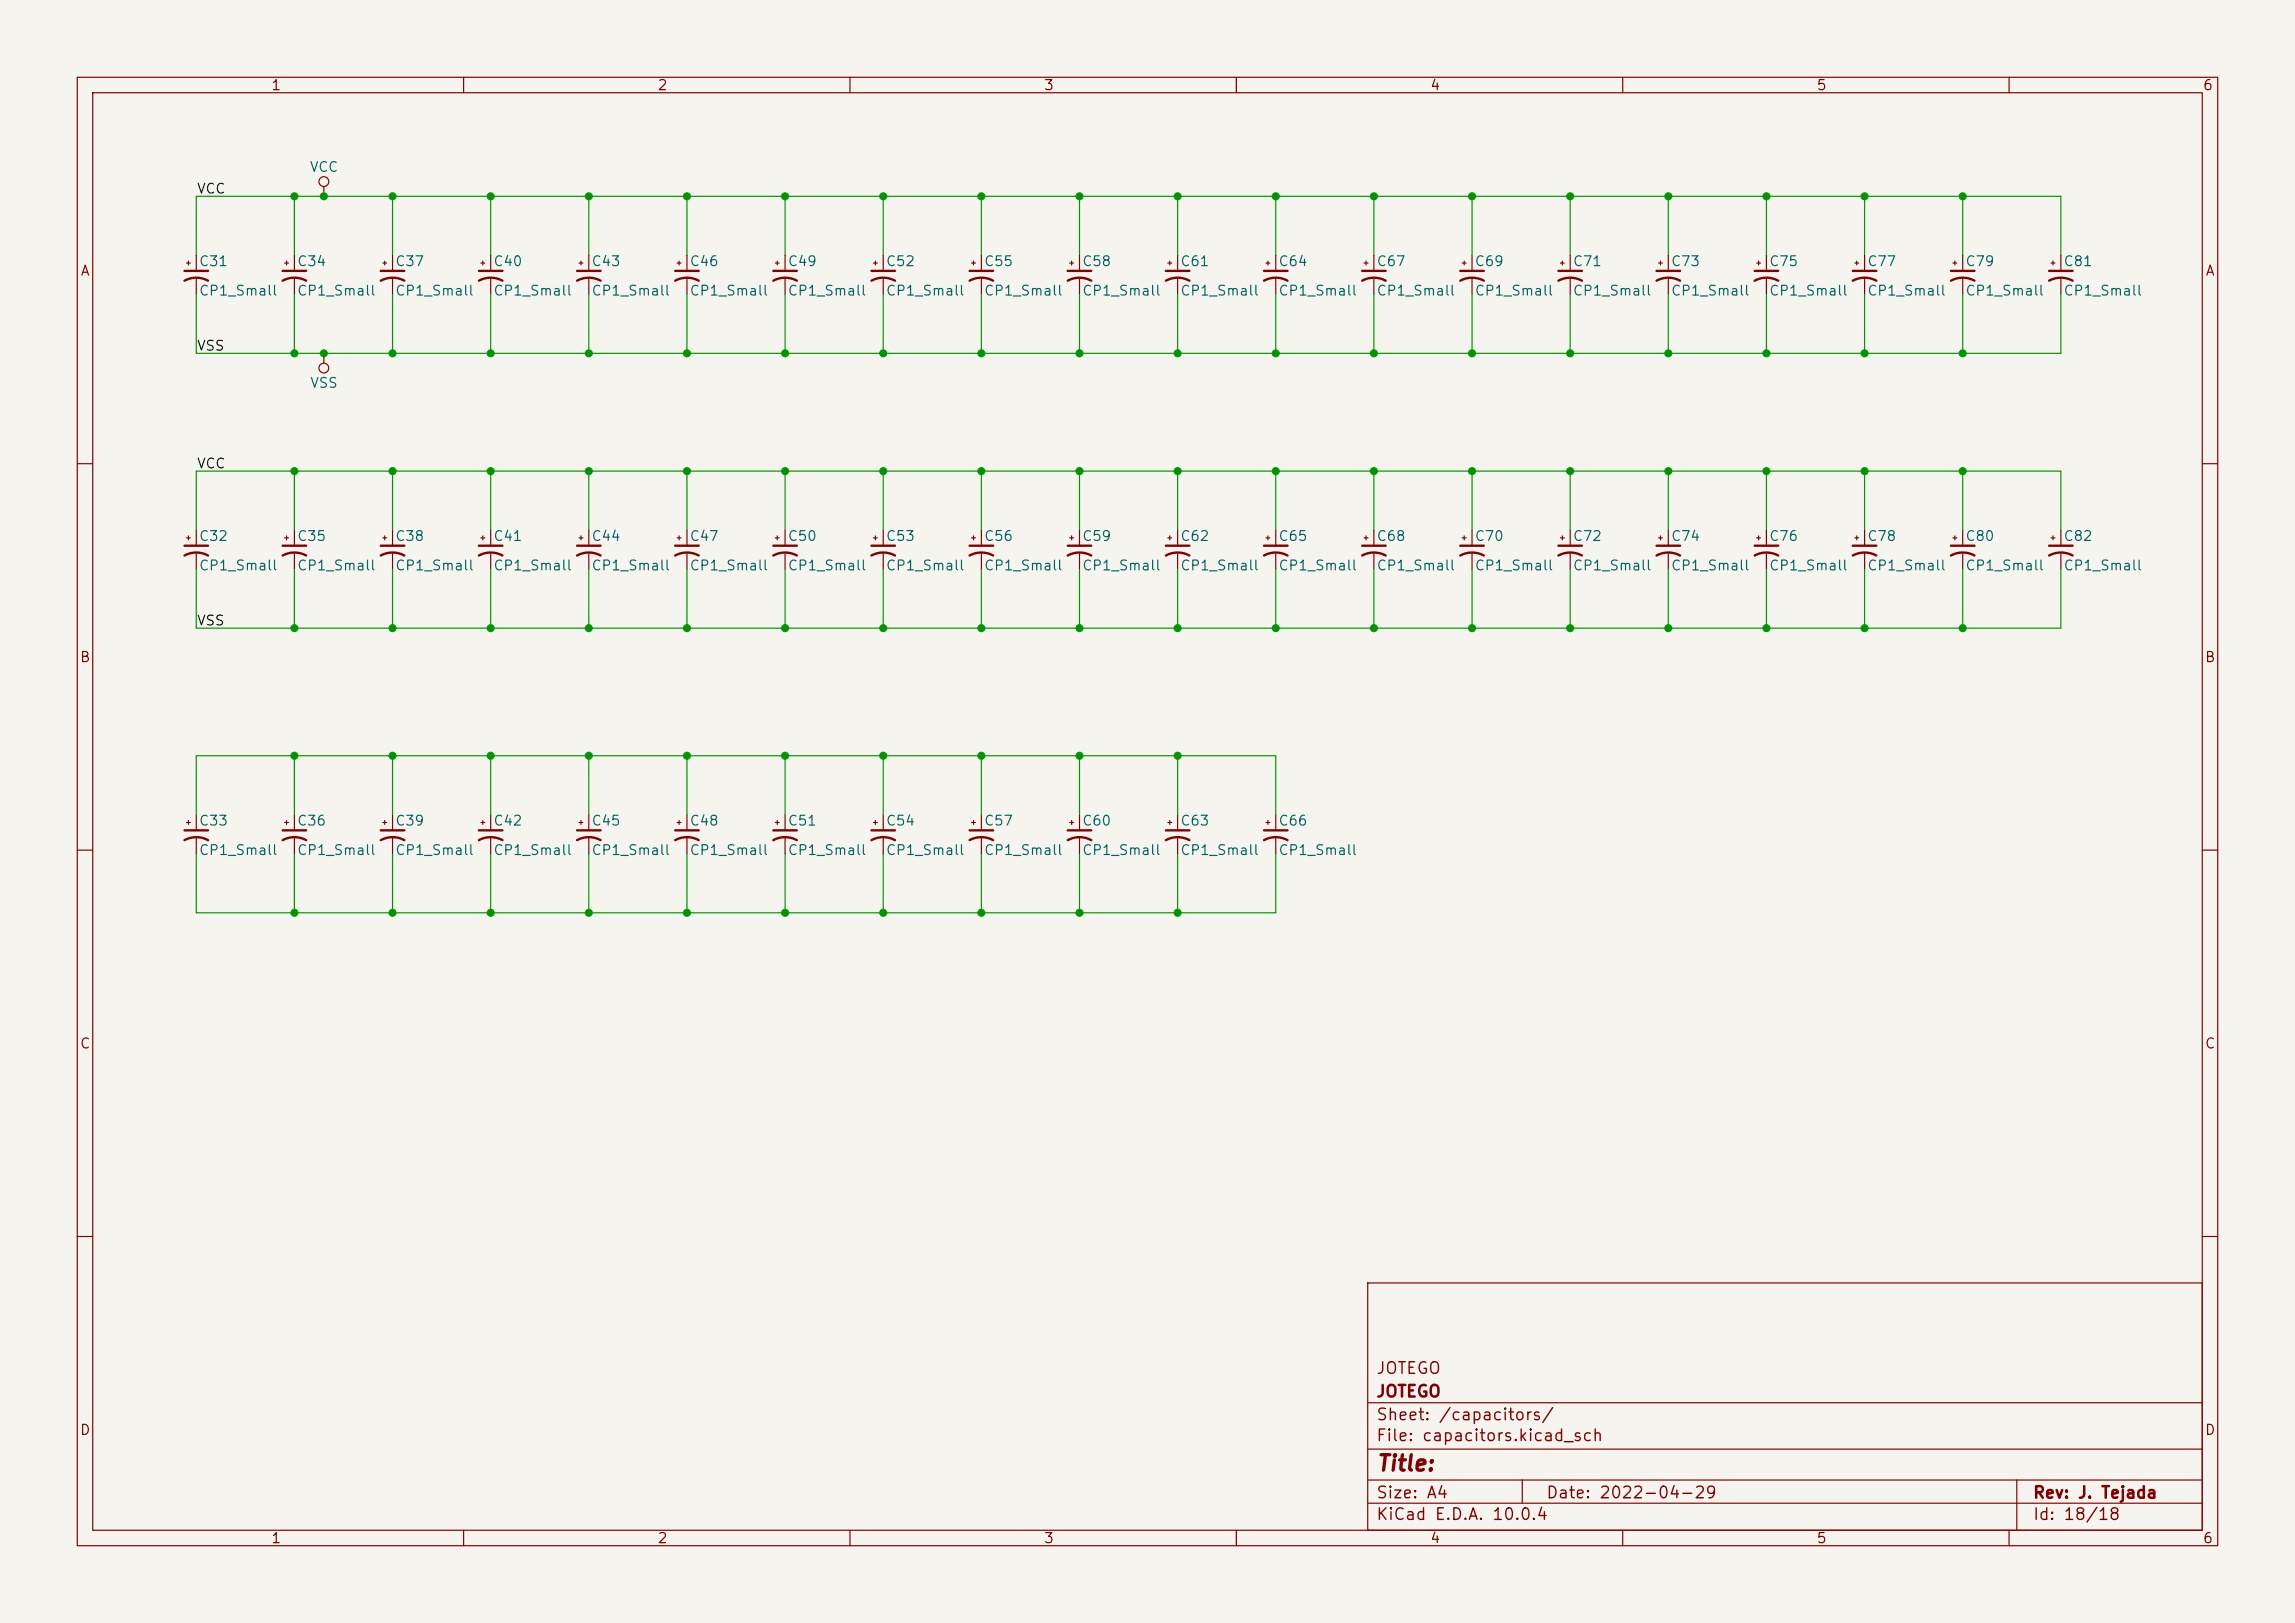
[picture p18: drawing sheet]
<svg xmlns="http://www.w3.org/2000/svg" width="297mm" height="210mm" viewBox="0 0 297 210" stroke-linecap="round" stroke-linejoin="round" font-family="sans-serif">
<defs><g id="words">
<text font-size="2" fill="#840000" x="178" y="190.8">Title:</text>
<g font-size="1.5" fill="#840000">
<text x="178" y="178.2">JOTEGO</text>
<text x="178" y="184.2">Sheet: /capacitors/</text>
<text x="178" y="181.2">JOTEGO</text>
<text x="178" y="186.9">File: capacitors.kicad_sch</text>
<text x="178" y="197.1">KiCad E.D.A. 10.0.4</text>
<text x="178" y="194.3">Size: A4</text>
<text x="200" y="194.3">Date: 2022-04-29</text>
<text x="263" y="194.3">Rev: J. Tejada</text>
<text x="263" y="197.1">Id: 18/18</text>
</g>
<g font-size="1.3" fill="#840000">
<text x="35" y="12">1</text>
<text x="85" y="12">2</text>
<text x="135" y="12">3</text>
<text x="185" y="12">4</text>
<text x="235" y="12">5</text>
<text x="285" y="12">6</text>
<text x="10.3" y="36">A</text>
<text x="285.3" y="36">A</text>
<text x="10.3" y="86">B</text>
<text x="285.3" y="86">B</text>
<text x="10.3" y="136">C</text>
<text x="285.3" y="136">C</text>
<text x="10.3" y="186">D</text>
<text x="285.3" y="186">D</text>
<text x="35" y="200">1</text>
<text x="85" y="200">2</text>
<text x="135" y="200">3</text>
<text x="185" y="200">4</text>
<text x="235" y="200">5</text>
<text x="285" y="200">6</text>
</g>
<g font-size="1.3" fill="#006464">
<text x="40" y="22.6">VCC</text>
<text x="25.7" y="34.8">C31</text>
<text x="38.4" y="34.8">C34</text>
<text x="51.1" y="34.8">C37</text>
<text x="63.8" y="34.8">C40</text>
<text x="76.5" y="34.8">C43</text>
<text x="89.2" y="34.8">C46</text>
<text x="101.9" y="34.8">C49</text>
<text x="114.6" y="34.8">C52</text>
<text x="127.3" y="34.8">C55</text>
<text x="140" y="34.8">C58</text>
<text x="152.7" y="34.8">C61</text>
<text x="165.4" y="34.8">C64</text>
<text x="178.1" y="34.8">C67</text>
<text x="190.8" y="34.8">C69</text>
<text x="203.5" y="34.8">C71</text>
<text x="216.2" y="34.8">C73</text>
<text x="228.9" y="34.8">C75</text>
<text x="241.6" y="34.8">C77</text>
<text x="254.3" y="34.8">C79</text>
<text x="267" y="34.8">C81</text>
<text x="25.7" y="38.6">CP1_Small</text>
<text x="38.4" y="38.6">CP1_Small</text>
<text x="51.1" y="38.6">CP1_Small</text>
<text x="63.8" y="38.6">CP1_Small</text>
<text x="76.5" y="38.6">CP1_Small</text>
<text x="89.2" y="38.6">CP1_Small</text>
<text x="101.9" y="38.6">CP1_Small</text>
<text x="114.6" y="38.6">CP1_Small</text>
<text x="127.3" y="38.6">CP1_Small</text>
<text x="140" y="38.6">CP1_Small</text>
<text x="152.7" y="38.6">CP1_Small</text>
<text x="165.4" y="38.6">CP1_Small</text>
<text x="178.1" y="38.6">CP1_Small</text>
<text x="190.8" y="38.6">CP1_Small</text>
<text x="203.5" y="38.6">CP1_Small</text>
<text x="216.2" y="38.6">CP1_Small</text>
<text x="228.9" y="38.6">CP1_Small</text>
<text x="241.6" y="38.6">CP1_Small</text>
<text x="254.3" y="38.6">CP1_Small</text>
<text x="267" y="38.6">CP1_Small</text>
<text x="40.1" y="50.5">VSS</text>
<text x="25.7" y="70.3">C32</text>
<text x="38.4" y="70.3">C35</text>
<text x="51.1" y="70.3">C38</text>
<text x="63.8" y="70.3">C41</text>
<text x="76.5" y="70.3">C44</text>
<text x="89.2" y="70.3">C47</text>
<text x="101.9" y="70.3">C50</text>
<text x="114.6" y="70.3">C53</text>
<text x="127.3" y="70.3">C56</text>
<text x="140" y="70.3">C59</text>
<text x="152.7" y="70.3">C62</text>
<text x="165.4" y="70.3">C65</text>
<text x="178.1" y="70.3">C68</text>
<text x="190.8" y="70.3">C70</text>
<text x="203.5" y="70.3">C72</text>
<text x="216.2" y="70.3">C74</text>
<text x="228.9" y="70.3">C76</text>
<text x="241.6" y="70.3">C78</text>
<text x="254.3" y="70.3">C80</text>
<text x="267" y="70.3">C82</text>
<text x="25.7" y="74.1">CP1_Small</text>
<text x="38.4" y="74.1">CP1_Small</text>
<text x="51.1" y="74.1">CP1_Small</text>
<text x="63.8" y="74.1">CP1_Small</text>
<text x="76.5" y="74.1">CP1_Small</text>
<text x="89.2" y="74.1">CP1_Small</text>
<text x="101.9" y="74.1">CP1_Small</text>
<text x="114.6" y="74.1">CP1_Small</text>
<text x="127.3" y="74.1">CP1_Small</text>
<text x="140" y="74.1">CP1_Small</text>
<text x="152.7" y="74.1">CP1_Small</text>
<text x="165.4" y="74.1">CP1_Small</text>
<text x="178.1" y="74.1">CP1_Small</text>
<text x="190.8" y="74.1">CP1_Small</text>
<text x="203.5" y="74.1">CP1_Small</text>
<text x="216.2" y="74.1">CP1_Small</text>
<text x="228.9" y="74.1">CP1_Small</text>
<text x="241.6" y="74.1">CP1_Small</text>
<text x="254.3" y="74.1">CP1_Small</text>
<text x="267" y="74.1">CP1_Small</text>
<text x="25.7" y="107.1">C33</text>
<text x="38.4" y="107.1">C36</text>
<text x="51.1" y="107.1">C39</text>
<text x="63.8" y="107.1">C42</text>
<text x="76.5" y="107.1">C45</text>
<text x="89.2" y="107.1">C48</text>
<text x="101.9" y="107.1">C51</text>
<text x="114.6" y="107.1">C54</text>
<text x="127.3" y="107.1">C57</text>
<text x="140" y="107.1">C60</text>
<text x="152.7" y="107.1">C63</text>
<text x="165.4" y="107.1">C66</text>
<text x="25.7" y="111">CP1_Small</text>
<text x="38.4" y="111">CP1_Small</text>
<text x="51.1" y="111">CP1_Small</text>
<text x="63.8" y="111">CP1_Small</text>
<text x="76.5" y="111">CP1_Small</text>
<text x="89.2" y="111">CP1_Small</text>
<text x="101.9" y="111">CP1_Small</text>
<text x="114.6" y="111">CP1_Small</text>
<text x="127.3" y="111">CP1_Small</text>
<text x="140" y="111">CP1_Small</text>
<text x="152.7" y="111">CP1_Small</text>
<text x="165.4" y="111">CP1_Small</text>
</g>
<g font-size="1.3" fill="#0f0f0f">
<text x="25.4" y="25.4">VCC</text>
<text x="25.4" y="45.7">VSS</text>
<text x="25.4" y="60.9">VCC</text>
<text x="25.4" y="81.2">VSS</text>
</g>
</g></defs>
<path d="M0 0h297v210h-297z" fill="#f5f4ef" stroke="#f5f4ef" stroke-width=".13"/>
<g fill="none" stroke="#840000" stroke-width=".15">
<path d="M10 10h277v190h-277zM12 12h273v186h-273zM60 10v2M110 10v2M160 10v2M210 10v2M260 10v2M24.1 34h.5M24.4 33.8v.5M25.4 33v2.1M25.4 36.1v2M36.8 34h.5"/>
<path d="M37.1 33.8v.5M38.1 33v2.1M38.1 36.1v2M41.9 24.1v1.3M49.5 34h.5M49.8 33.8v.5M50.8 33v2.1M50.8 36.1v2M62.2 34h.5M62.5 33.8v.5M63.5 33v2.1M63.5 36.1v2"/>
<path d="M74.9 34h.5M75.2 33.8v.5M76.2 33v2.1M76.2 36.1v2M87.6 34h.5M87.9 33.8v.5M88.9 33v2.1M88.9 36.1v2M100.3 34h.5M100.6 33.8v.5M101.6 33v2.1M101.6 36.1v2"/>
<path d="M113 34h.5M113.3 33.8v.5M114.3 33v2.1M114.3 36.1v2M125.7 34h.5M126 33.8v.5M127 33v2.1M127 36.1v2M138.4 34h.5M138.7 33.8v.5M139.7 33v2.1M139.7 36.1v2"/>
<path d="M151.1 34h.5M151.4 33.8v.5M152.4 33v2.1M152.4 36.1v2M163.8 34h.5M164.1 33.8v.5M165.1 33v2.1M165.1 36.1v2M176.5 34h.5M176.8 33.8v.5M177.8 33v2.1M177.8 36.1v2"/>
<path d="M189.2 34h.5M189.5 33.8v.5M190.5 33v2.1M190.5 36.1v2M201.9 34h.5M202.2 33.8v.5M203.2 33v2.1M203.2 36.1v2M214.6 34h.5M214.9 33.8v.5M215.9 33v2.1M215.9 36.1v2"/>
<path d="M227.3 34h.5M227.6 33.8v.5M228.6 33v2.1M228.6 36.1v2M240 34h.5M240.3 33.8v.5M241.3 33v2.1M241.3 36.1v2M252.7 34h.5M253 33.8v.5M254 33v2.1M254 36.1v2"/>
<path d="M265.4 34h.5M265.7 33.8v.5M266.7 33v2.1M266.7 36.1v2M41.9 45.7v1.3M10 60h2M24.1 69.6h.5M24.4 69.3v.6M25.4 68.6v2M25.4 71.6v2.1M36.8 69.6h.5M37.1 69.3v.6"/>
<path d="M38.1 68.6v2M38.1 71.6v2.1M49.5 69.6h.5M49.8 69.3v.6M50.8 68.6v2M50.8 71.6v2.1M62.2 69.6h.5M62.5 69.3v.6M63.5 68.6v2M63.5 71.6v2.1M74.9 69.6h.5M75.2 69.3v.6"/>
<path d="M76.2 68.6v2M76.2 71.6v2.1M87.6 69.6h.5M87.9 69.3v.6M88.9 68.6v2M88.9 71.6v2.1M100.3 69.6h.5M100.6 69.3v.6M101.6 68.6v2M101.6 71.6v2.1M113 69.6h.5M113.3 69.3v.6"/>
<path d="M114.3 68.6v2M114.3 71.6v2.1M125.7 69.6h.5M126 69.3v.6M127 68.6v2M127 71.6v2.1M138.4 69.6h.5M138.7 69.3v.6M139.7 68.6v2M139.7 71.6v2.1M151.1 69.6h.5M151.4 69.3v.6"/>
<path d="M152.4 68.6v2M152.4 71.6v2.1M163.8 69.6h.5M164.1 69.3v.6M165.1 68.6v2M165.1 71.6v2.1M176.5 69.6h.5M176.8 69.3v.6M177.8 68.6v2M177.8 71.6v2.1M189.2 69.6h.5M189.5 69.3v.6"/>
<path d="M190.5 68.6v2M190.5 71.6v2.1M201.9 69.6h.5M202.2 69.3v.6M203.2 68.6v2M203.2 71.6v2.1M214.6 69.6h.5M214.9 69.3v.6M215.9 68.6v2M215.9 71.6v2.1M227.3 69.6h.5M227.6 69.3v.6"/>
<path d="M228.6 68.6v2M228.6 71.6v2.1M240 69.6h.5M240.3 69.3v.6M241.3 68.6v2M241.3 71.6v2.1M252.7 69.6h.5M253 69.3v.6M254 68.6v2M254 71.6v2.1M265.4 69.6h.5M265.7 69.3v.6"/>
<path d="M266.7 68.6v2M266.7 71.6v2.1M285 60h2M10 110h2M24.1 106.4h.5M24.4 106.2v.5M25.4 105.4v2M25.4 108.5v2M36.8 106.4h.5M37.1 106.2v.5M38.1 105.4v2M38.1 108.5v2"/>
<path d="M49.5 106.4h.5M49.8 106.2v.5M50.8 105.4v2M50.8 108.5v2M62.2 106.4h.5M62.5 106.2v.5M63.5 105.4v2M63.5 108.5v2M74.9 106.4h.5M75.2 106.2v.5M76.2 105.4v2M76.2 108.5v2"/>
<path d="M87.6 106.4h.5M87.9 106.2v.5M88.9 105.4v2M88.9 108.5v2M100.3 106.4h.5M100.6 106.2v.5M101.6 105.4v2M101.6 108.5v2M113 106.4h.5M113.3 106.2v.5M114.3 105.4v2M114.3 108.5v2"/>
<path d="M125.7 106.4h.5M126 106.2v.5M127 105.4v2M127 108.5v2M138.4 106.4h.5M138.7 106.2v.5M139.7 105.4v2M139.7 108.5v2M151.1 106.4h.5M151.4 106.2v.5M152.4 105.4v2M152.4 108.5v2"/>
<path d="M163.8 106.4h.5M164.1 106.2v.5M165.1 105.4v2M165.1 108.5v2M285 110h2M10 160h2M177 166h108v32h-108zM285 160h2M60 198v2M110 198v2M160 198v2M177 194.5h108"/>
<path d="M177 191.5h108M177 187.5h108M177 181.5h108M197 191.5v3M210 198v2M260 198v2M261 191.5v6.5"/>
<circle cx="41.9" cy="23.5" r=".63"/>
<circle cx="41.9" cy="47.6" r=".63"/>
</g>
<g fill="none" stroke="#840000" stroke-width=".3">
<path d="M23.9 36.3a3.2 3.2 0 0 1 3 0M23.9 35.1h3M36.6 36.3a3.2 3.2 0 0 1 3 0M36.6 35.1h3M49.3 36.3a3.2 3.2 0 0 1 3 0M49.3 35.1h3M62 36.3a3.2 3.2 0 0 1 3 0M62 35.1h3M74.7 36.3a3.2 3.2 0 0 1 3 0M74.7 35.1h3M87.4 36.3a3.2 3.2 0 0 1 3 0M87.4 35.1h3"/>
<path d="M100.1 36.3a3.2 3.2 0 0 1 3 0M100.1 35.1h3M112.8 36.3a3.2 3.2 0 0 1 3 0M112.8 35.1h3M125.5 36.3a3.2 3.2 0 0 1 3 0M125.5 35.1h3M138.2 36.3a3.2 3.2 0 0 1 3 0M138.2 35.1h3M150.9 36.3a3.2 3.2 0 0 1 3 0M150.9 35.1h3M163.6 36.3a3.2 3.2 0 0 1 3 0M163.6 35.1h3"/>
<path d="M176.3 36.3a3.2 3.2 0 0 1 3 0M176.3 35.1h3M189 36.3a3.2 3.2 0 0 1 3 0M189 35.1h3M201.7 36.3a3.2 3.2 0 0 1 3 0M201.7 35.1h3M214.4 36.3a3.2 3.2 0 0 1 3 0M214.4 35.1h3M227.1 36.3a3.2 3.2 0 0 1 3 0M227.1 35.1h3M239.8 36.3a3.2 3.2 0 0 1 3 0M239.8 35.1h3"/>
<path d="M252.5 36.3a3.2 3.2 0 0 1 3 0M252.5 35.1h3M265.2 36.3a3.2 3.2 0 0 1 3 0M265.2 35.1h3M23.9 71.9a3.2 3.2 0 0 1 3 0M23.9 70.6h3M36.6 71.9a3.2 3.2 0 0 1 3 0M36.6 70.6h3M49.3 71.9a3.2 3.2 0 0 1 3 0M49.3 70.6h3M62 71.9a3.2 3.2 0 0 1 3 0M62 70.6h3"/>
<path d="M74.7 71.9a3.2 3.2 0 0 1 3 0M74.7 70.6h3M87.4 71.9a3.2 3.2 0 0 1 3 0M87.4 70.6h3M100.1 71.9a3.2 3.2 0 0 1 3 0M100.1 70.6h3M112.8 71.9a3.2 3.2 0 0 1 3 0M112.8 70.6h3M125.5 71.9a3.2 3.2 0 0 1 3 0M125.5 70.6h3M138.2 71.9a3.2 3.2 0 0 1 3 0M138.2 70.6h3"/>
<path d="M150.9 71.9a3.2 3.2 0 0 1 3 0M150.9 70.6h3M163.6 71.9a3.2 3.2 0 0 1 3 0M163.6 70.6h3M176.3 71.9a3.2 3.2 0 0 1 3 0M176.3 70.6h3M189 71.9a3.2 3.2 0 0 1 3 0M189 70.6h3M201.7 71.9a3.2 3.2 0 0 1 3 0M201.7 70.6h3M214.4 71.9a3.2 3.2 0 0 1 3 0M214.4 70.6h3"/>
<path d="M227.1 71.9a3.2 3.2 0 0 1 3 0M227.1 70.6h3M239.8 71.9a3.2 3.2 0 0 1 3 0M239.8 70.6h3M252.5 71.9a3.2 3.2 0 0 1 3 0M252.5 70.6h3M265.2 71.9a3.2 3.2 0 0 1 3 0M265.2 70.6h3M23.9 108.7a3.2 3.2 0 0 1 3 0M23.9 107.4h3M36.6 108.7a3.2 3.2 0 0 1 3 0M36.6 107.4h3"/>
<path d="M49.3 108.7a3.2 3.2 0 0 1 3 0M49.3 107.4h3M62 108.7a3.2 3.2 0 0 1 3 0M62 107.4h3M74.7 108.7a3.2 3.2 0 0 1 3 0M74.7 107.4h3M87.4 108.7a3.2 3.2 0 0 1 3 0M87.4 107.4h3M100.1 108.7a3.2 3.2 0 0 1 3 0M100.1 107.4h3M112.8 108.7a3.2 3.2 0 0 1 3 0M112.8 107.4h3"/>
<path d="M125.5 108.7a3.2 3.2 0 0 1 3 0M125.5 107.4h3M138.2 108.7a3.2 3.2 0 0 1 3 0M138.2 107.4h3M150.9 108.7a3.2 3.2 0 0 1 3 0M150.9 107.4h3M163.6 108.7a3.2 3.2 0 0 1 3 0M163.6 107.4h3"/>
</g>
<g fill="none" stroke="#009600" stroke-width=".15">
<path d="M25.4 33v-7.6h241.3v7.6M25.4 38.1v7.6h241.3v-7.6M38.1 25.4v7.6M38.1 38.1v7.6M50.8 25.4v7.6M50.8 38.1v7.6M63.5 25.4v7.6M63.5 38.1v7.6M76.2 25.4v7.6M76.2 38.1v7.6M88.9 25.4v7.6M88.9 38.1v7.6"/>
<path d="M101.6 25.4v7.6M101.6 38.1v7.6M114.3 25.4v7.6M114.3 38.1v7.6M127 25.4v7.6M127 38.1v7.6M139.7 25.4v7.6M139.7 38.1v7.6M152.4 25.4v7.6M152.4 38.1v7.6M165.1 25.4v7.6M165.1 38.1v7.6"/>
<path d="M177.8 25.4v7.6M177.8 38.1v7.6M190.5 25.4v7.6M190.5 38.1v7.6M203.2 25.4v7.6M203.2 38.1v7.6M215.9 25.4v7.6M215.9 38.1v7.6M228.6 25.4v7.6M228.6 38.1v7.6M241.3 25.4v7.6M241.3 38.1v7.6"/>
<path d="M254 25.4v7.6M254 38.1v7.6M25.4 68.6v-7.6h241.3v7.6M25.4 73.7v7.6h241.3v-7.6M38.1 61v7.6M38.1 73.7v7.6M50.8 61v7.6M50.8 73.7v7.6M63.5 61v7.6M63.5 73.7v7.6M76.2 61v7.6M76.2 73.7v7.6"/>
<path d="M88.9 61v7.6M88.9 73.7v7.6M101.6 61v7.6M101.6 73.7v7.6M114.3 61v7.6M114.3 73.7v7.6M127 61v7.6M127 73.7v7.6M139.7 61v7.6M139.7 73.7v7.6M152.4 61v7.6M152.4 73.7v7.6"/>
<path d="M165.1 61v7.6M165.1 73.7v7.6M177.8 61v7.6M177.8 73.7v7.6M190.5 61v7.6M190.5 73.7v7.6M203.2 61v7.6M203.2 73.7v7.6M215.9 61v7.6M215.9 73.7v7.6M228.6 61v7.6M228.6 73.7v7.6"/>
<path d="M241.3 61v7.6M241.3 73.7v7.6M254 61v7.6M254 73.7v7.6M38.1 97.8v7.6M50.8 97.8v7.6M63.5 97.8v7.6M76.2 97.8v7.6M88.9 97.8v7.6M101.6 97.8v7.6M114.3 97.8v7.6M127 97.8v7.6"/>
<path d="M139.7 97.8v7.6M152.4 97.8v7.6M25.4 105.4v-7.6h139.7v7.6M25.4 110.5v7.6h139.7v-7.6M38.1 110.5v7.6M50.8 110.5v7.6M63.5 110.5v7.6M76.2 110.5v7.6M88.9 110.5v7.6M101.6 110.5v7.6M114.3 110.5v7.6M127 110.5v7.6"/>
<path d="M139.7 110.5v7.6M152.4 110.5v7.6"/>
</g>
<g fill="#009600" stroke="#009600" stroke-width=".13">
<circle cx="215.9" cy="61" r=".46"/>
<circle cx="228.6" cy="61" r=".46"/>
<circle cx="241.3" cy="61" r=".46"/>
<circle cx="254" cy="61" r=".46"/>
<circle cx="241.3" cy="81.3" r=".46"/>
<circle cx="254" cy="81.3" r=".46"/>
<circle cx="228.6" cy="81.3" r=".46"/>
<circle cx="215.9" cy="81.3" r=".46"/>
<circle cx="139.7" cy="61" r=".46"/>
<circle cx="139.7" cy="81.3" r=".46"/>
<circle cx="152.4" cy="81.3" r=".46"/>
<circle cx="152.4" cy="61" r=".46"/>
<circle cx="152.4" cy="97.8" r=".46"/>
<circle cx="152.4" cy="118.1" r=".46"/>
<circle cx="203.2" cy="25.4" r=".46"/>
<circle cx="190.5" cy="45.7" r=".46"/>
<circle cx="203.2" cy="61" r=".46"/>
<circle cx="203.2" cy="45.7" r=".46"/>
<circle cx="177.8" cy="45.7" r=".46"/>
<circle cx="177.8" cy="61" r=".46"/>
<circle cx="203.2" cy="81.3" r=".46"/>
<circle cx="190.5" cy="81.3" r=".46"/>
<circle cx="190.5" cy="61" r=".46"/>
<circle cx="190.5" cy="25.4" r=".46"/>
<circle cx="165.1" cy="45.7" r=".46"/>
<circle cx="165.1" cy="61" r=".46"/>
<circle cx="165.1" cy="25.4" r=".46"/>
<circle cx="177.8" cy="25.4" r=".46"/>
<circle cx="177.8" cy="81.3" r=".46"/>
<circle cx="165.1" cy="81.3" r=".46"/>
<circle cx="228.6" cy="25.4" r=".46"/>
<circle cx="241.3" cy="25.4" r=".46"/>
<circle cx="228.6" cy="45.7" r=".46"/>
<circle cx="254" cy="45.7" r=".46"/>
<circle cx="241.3" cy="45.7" r=".46"/>
<circle cx="254" cy="25.4" r=".46"/>
<circle cx="215.9" cy="45.7" r=".46"/>
<circle cx="215.9" cy="25.4" r=".46"/>
<circle cx="88.9" cy="45.7" r=".46"/>
<circle cx="101.6" cy="25.4" r=".46"/>
<circle cx="63.5" cy="45.7" r=".46"/>
<circle cx="76.2" cy="45.7" r=".46"/>
<circle cx="63.5" cy="25.4" r=".46"/>
<circle cx="88.9" cy="25.4" r=".46"/>
<circle cx="76.2" cy="25.4" r=".46"/>
<circle cx="101.6" cy="61" r=".46"/>
<circle cx="88.9" cy="61" r=".46"/>
<circle cx="127" cy="81.3" r=".46"/>
<circle cx="127" cy="61" r=".46"/>
<circle cx="114.3" cy="61" r=".46"/>
<circle cx="114.3" cy="81.3" r=".46"/>
<circle cx="76.2" cy="61" r=".46"/>
<circle cx="88.9" cy="97.8" r=".46"/>
<circle cx="76.2" cy="97.8" r=".46"/>
<circle cx="88.9" cy="81.3" r=".46"/>
<circle cx="76.2" cy="81.3" r=".46"/>
<circle cx="63.5" cy="81.3" r=".46"/>
<circle cx="38.1" cy="97.8" r=".46"/>
<circle cx="38.1" cy="81.3" r=".46"/>
<circle cx="63.5" cy="61" r=".46"/>
<circle cx="50.8" cy="81.3" r=".46"/>
<circle cx="63.5" cy="118.1" r=".46"/>
<circle cx="63.5" cy="97.8" r=".46"/>
<circle cx="38.1" cy="118.1" r=".46"/>
<circle cx="50.8" cy="97.8" r=".46"/>
<circle cx="50.8" cy="118.1" r=".46"/>
<circle cx="76.2" cy="118.1" r=".46"/>
<circle cx="88.9" cy="118.1" r=".46"/>
<circle cx="101.6" cy="81.3" r=".46"/>
<circle cx="127" cy="97.8" r=".46"/>
<circle cx="101.6" cy="97.8" r=".46"/>
<circle cx="139.7" cy="118.1" r=".46"/>
<circle cx="139.7" cy="97.8" r=".46"/>
<circle cx="114.3" cy="118.1" r=".46"/>
<circle cx="114.3" cy="97.8" r=".46"/>
<circle cx="101.6" cy="118.1" r=".46"/>
<circle cx="127" cy="118.1" r=".46"/>
<circle cx="41.9" cy="45.7" r=".46"/>
<circle cx="50.8" cy="45.7" r=".46"/>
<circle cx="38.1" cy="45.7" r=".46"/>
<circle cx="50.8" cy="25.4" r=".46"/>
<circle cx="38.1" cy="61" r=".46"/>
<circle cx="41.9" cy="25.4" r=".46"/>
<circle cx="38.1" cy="25.4" r=".46"/>
<circle cx="50.8" cy="61" r=".46"/>
<circle cx="152.4" cy="25.4" r=".46"/>
<circle cx="152.4" cy="45.7" r=".46"/>
<circle cx="139.7" cy="25.4" r=".46"/>
<circle cx="114.3" cy="25.4" r=".46"/>
<circle cx="127" cy="25.4" r=".46"/>
<circle cx="127" cy="45.7" r=".46"/>
<circle cx="139.7" cy="45.7" r=".46"/>
<circle cx="114.3" cy="45.7" r=".46"/>
<circle cx="101.6" cy="45.7" r=".46"/>
</g>
<use href="#words"/>
</svg>
